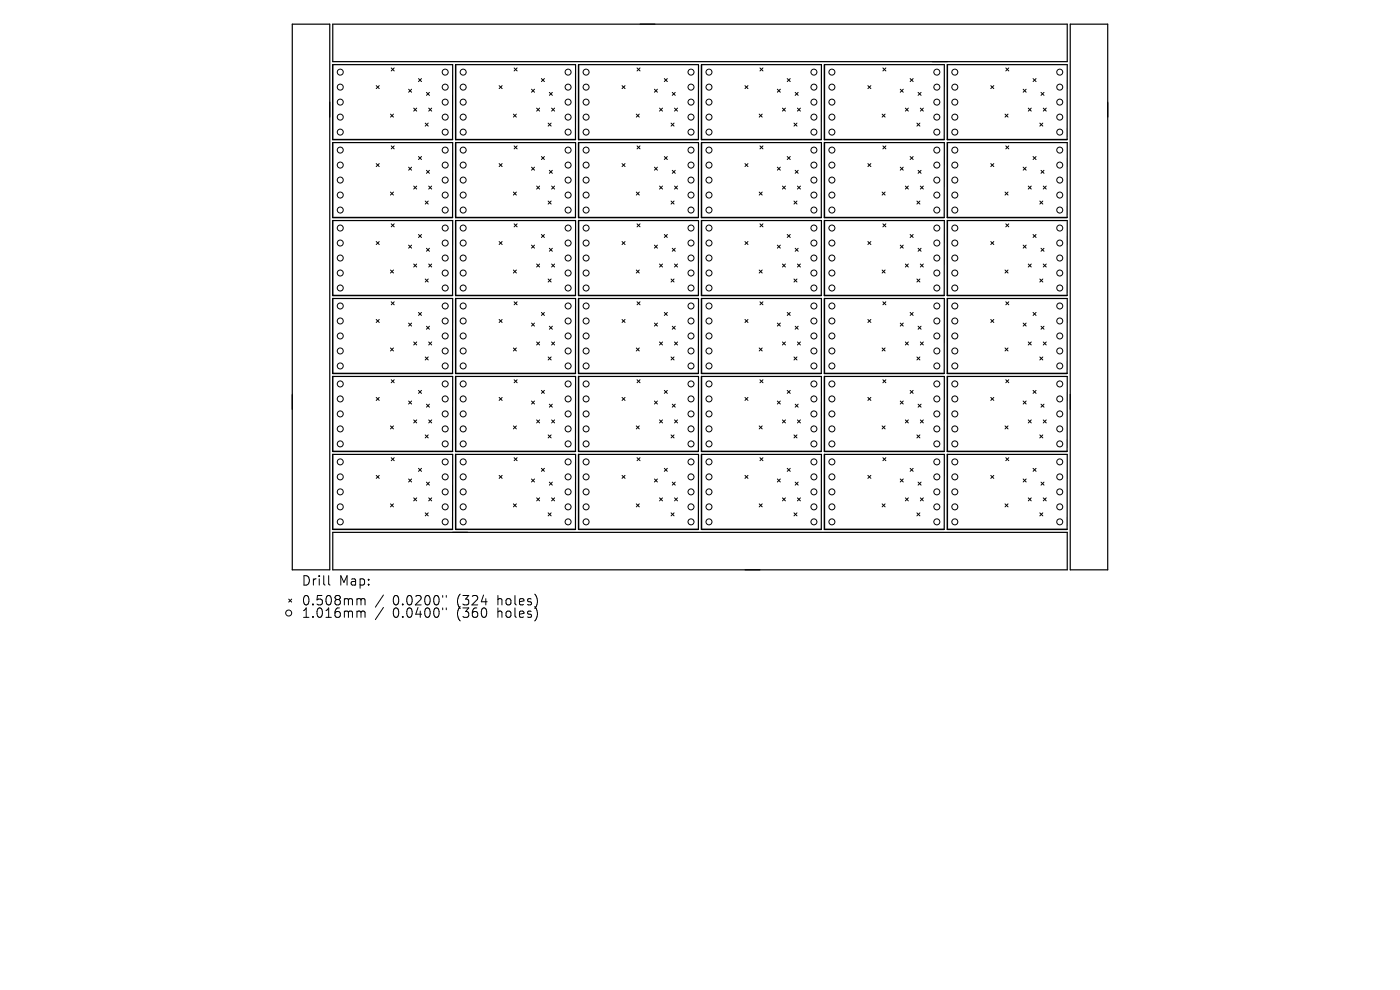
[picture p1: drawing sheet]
<svg xmlns="http://www.w3.org/2000/svg" width="297mm" height="210mm" viewBox="0 0 297 210" stroke-linecap="round" stroke-linejoin="round" font-family="sans-serif">
<defs><g id="words">
<g font-size="2.8">
<text x="63.9" y="124.5">Drill</text>
<text x="71.9" y="124.5">Map:</text>
<text x="63.9" y="128.7">0.508mm</text>
<text x="63.9" y="131.3">1.016mm</text>
<text x="83.3" y="128.7">0.0200&quot;</text>
<text x="83.3" y="131.3">0.0400&quot;</text>
<text x="97.1" y="128.7">(324</text>
<text x="97.1" y="131.3">(360</text>
<text x="105.8" y="128.7">holes)</text>
<text x="105.8" y="131.3">holes)</text>
</g>
</g></defs>
<g fill="none" stroke="#000" stroke-width=".25">
<path d="M62 5.1h8v115.8h-8zM70.6 5.1h155.8v8h-155.8zM70.6 13.7h25.4v15.9M96.7 13.7h25.4v15.9M122.7 13.7h25.5v15.9M148.8 13.7h25.5l-.1 15.9M174.9 13.7h25.4v15.9M201 13.7h25.4v15.9M227 5.1h8v115.8h-8zM70.6 30.2h25.4v15.9M96.7 30.2h25.4v15.9M122.7 30.2h25.5v15.9"/>
<path d="M148.8 30.2h25.5l-.1 15.9M174.9 30.2h25.4v15.9M201 30.2h25.4v15.9M70.6 46.8h25.4v15.9M96.7 46.8h25.4v15.9M122.7 46.8h25.5v15.9M148.8 46.8h25.5l-.1 15.9M174.9 46.8h25.4v15.9M201 46.8h25.4v15.9M70.6 79.9h25.4v15.9M70.6 63.3h25.4v15.9M96.7 79.9h25.4v15.9"/>
<path d="M96.7 63.3h25.4v15.9M122.7 79.9h25.5v15.9M122.7 63.3h25.5v15.9M148.8 79.9h25.5l-.1 15.9M148.8 63.3h25.5l-.1 15.9M174.9 79.9h25.4v15.9M174.9 63.3h25.4v15.9M201 79.9h25.4v15.9M201 63.3h25.4v15.9M70.6 96.4h25.4v15.9M96.7 96.4h25.4v15.9M122.7 96.4h25.5v15.9"/>
<path d="M148.8 96.4h25.5l-.1 15.9M174.9 96.4h25.4v15.9M201 96.4h25.4v15.9M70.6 112.9h155.8v8h-155.8z"/>
</g>
<g fill="none" stroke="#000" stroke-width=".32">
<path d="M70.6 13.7v15.9h25.4M96.7 13.7v15.9h25.4M122.7 13.7v15.9h25.5M148.8 13.7v15.9h25.4M174.9 13.7v15.9h25.4M201 13.7v15.9h25.4M70.6 30.2v15.9h25.4M96.7 30.2v15.9h25.4M122.7 30.2v15.9h25.5M148.8 30.2v15.9h25.4M174.9 30.2v15.9h25.4M201 30.2v15.9h25.4"/>
<path d="M70.6 46.8v15.9h25.4M96.7 46.8v15.9h25.4M122.7 46.8v15.9h25.5M148.8 46.8v15.9h25.4M174.9 46.8v15.9h25.4M201 46.8v15.9h25.4M70.6 63.3v15.9h25.4M70.6 79.9v15.9h25.4M96.7 63.3v15.9h25.4M96.7 79.9v15.9h25.4M122.7 63.3v15.9h25.5M122.7 79.9v15.9h25.5"/>
<path d="M148.8 63.3v15.9h25.4M148.8 79.9v15.9h25.4M174.9 63.3v15.9h25.4M174.9 79.9v15.9h25.4M201 63.3v15.9h25.4M201 79.9v15.9h25.4M70.6 96.4v15.9h25.4M96.7 96.4v15.9h25.4M122.7 96.4v15.9h25.5M148.8 96.4v15.9h25.4M174.9 96.4v15.9h25.4M201 96.4v15.9h25.4"/>
</g>
<g fill="none" stroke="#000" stroke-width=".21">
<path d="M79.8 18.2l.7 .6M80.5 18.2l-.7 .6M83 14.4l.6 .6M83.6 14.4l-.6 .6M86.7 18.9l.6 .7M87.3 18.9l-.6 .7M88.8 16.7l.6 .6M89.4 16.7l-.6 .6M90.5 19.6l.6 .6M91.1 19.6l-.6 .6M105.9 18.2l.6 .6M106.5 18.2l-.6 .6"/>
<path d="M109.1 14.4l.6 .6M109.7 14.4l-.6 .6M112.8 18.9l.6 .7M113.4 18.9l-.6 .7M114.9 16.7l.6 .6M115.5 16.7l-.6 .6M116.5 19.6l.7 .6M117.2 19.6l-.7 .6M132 18.2l.6 .6M132.6 18.2l-.6 .6M135.1 14.4l.7 .6M135.8 14.4l-.7 .6"/>
<path d="M138.8 18.9l.7 .7M139.5 18.9l-.7 .7M140.9 16.7l.7 .6M141.6 16.7l-.7 .6M142.6 19.6l.7 .6M143.3 19.6l-.7 .6M158 18.2l.7 .6M158.7 18.2l-.7 .6M161.2 14.4l.7 .6M161.9 14.4l-.7 .6M164.9 18.9l.6 .7M165.5 18.9l-.6 .7"/>
<path d="M167 16.7l.6 .6M167.6 16.7l-.6 .6M168.7 19.6l.6 .6M169.3 19.6l-.6 .6M184.1 18.2l.7 .6M184.8 18.2l-.7 .6M187.3 14.4l.6 .6M187.9 14.4l-.6 .6M191 18.9l.6 .7M191.6 18.9l-.6 .7M193.1 16.7l.6 .6M193.7 16.7l-.6 .6"/>
<path d="M194.8 19.6l.6 .6M195.4 19.6l-.6 .6M210.2 18.2l.6 .6M210.8 18.2l-.6 .6M213.4 14.4l.6 .6M214 14.4l-.6 .6M217.1 18.9l.6 .7M217.7 18.9l-.6 .7M219.2 16.7l.6 .6M219.8 16.7l-.6 .6M220.8 19.6l.7 .6M221.5 19.6l-.7 .6"/>
<path d="M79.8 34.7l.7 .6M80.5 34.7l-.7 .6M82.8 24.2l.7 .6M83 30.9l.6 .7M83.5 24.2l-.7 .6M83.6 30.9l-.6 .7M86.7 35.5l.6 .6M87.3 35.5l-.6 .6M87.8 22.9l.6 .7M87.8 39.5l.6 .6M88.4 22.9l-.6 .7M88.4 39.5l-.6 .6"/>
<path d="M88.8 33.2l.6 .6M89.4 33.2l-.6 .6M90.2 26.1l.6 .7M90.5 36.1l.6 .7M90.8 26.1l-.6 .7M90.9 22.9l.7 .7M90.9 39.5l.7 .6M91.1 36.1l-.6 .7M91.6 22.9l-.7 .7M91.6 39.5l-.7 .6M105.9 34.7l.6 .6M106.5 34.7l-.6 .6"/>
<path d="M108.9 24.2l.6 .6M109.1 30.9l.6 .7M109.5 24.2l-.6 .6M109.7 30.9l-.6 .7M112.8 35.5l.6 .6M113.4 35.5l-.6 .6M113.8 22.9l.7 .7M113.8 39.5l.7 .6M114.5 22.9l-.7 .7M114.5 39.5l-.7 .6M114.9 33.2l.6 .6M115.5 33.2l-.6 .6"/>
<path d="M116.3 26.1l.6 .7M116.5 36.1l.7 .7M116.9 26.1l-.6 .7M117 22.9l.7 .7M117 39.5l.7 .6M117.2 36.1l-.7 .7M117.7 22.9l-.7 .7M117.7 39.5l-.7 .6M132 34.7l.6 .6M132.6 34.7l-.6 .6M135 24.2l.6 .6M135.1 30.9l.7 .7"/>
<path d="M135.6 24.2l-.6 .6M135.8 30.9l-.7 .7M138.8 35.5l.7 .6M139.5 35.5l-.7 .6M139.9 22.9l.7 .7M139.9 39.5l.7 .6M140.6 22.9l-.7 .7M140.6 39.5l-.7 .6M140.9 33.2l.7 .6M141.6 33.2l-.7 .6M142.4 26.1l.6 .7M142.6 36.1l.7 .7"/>
<path d="M143 26.1l-.6 .7M143.1 22.9l.6 .7M143.1 39.5l.6 .6M143.3 36.1l-.7 .7M143.7 22.9l-.6 .7M143.7 39.5l-.6 .6M158 34.7l.7 .6M158.7 34.7l-.7 .6M161.1 24.2l.6 .6M161.2 30.9l.7 .7M161.7 24.2l-.6 .6M161.9 30.9l-.7 .7"/>
<path d="M164.9 35.5l.6 .6M165.5 35.5l-.6 .6M166 22.9l.6 .7M166 39.5l.6 .6M166.6 22.9l-.6 .7M166.6 39.5l-.6 .6M167 33.2l.6 .6M167.6 33.2l-.6 .6M168.4 26.1l.7 .7M168.7 36.1l.6 .7M169.1 26.1l-.7 .7M169.2 22.9l.6 .7"/>
<path d="M169.2 39.5l.6 .6M169.3 36.1l-.6 .7M169.8 39.5l-.6 .6M169.8 22.9l-.6 .7M184.1 34.7l.7 .6M184.8 34.7l-.7 .6M187.1 24.2l.7 .6M187.3 30.9l.6 .7M187.8 24.2l-.7 .6M187.9 30.9l-.6 .7M191 35.5l.6 .6M191.6 35.5l-.6 .6"/>
<path d="M192.1 22.9l.6 .7M192.1 39.5l.6 .6M192.7 22.9l-.6 .7M192.7 39.5l-.6 .6M193.1 33.2l.6 .6M193.7 33.2l-.6 .6M194.5 26.1l.7 .7M194.8 36.1l.6 .7M195.2 26.1l-.7 .7M195.2 22.9l.7 .7M195.2 39.5l.7 .6M195.4 36.1l-.6 .7"/>
<path d="M195.9 22.9l-.7 .7M195.9 39.5l-.7 .6M210.2 34.7l.6 .6M210.8 34.7l-.6 .6M213.2 24.2l.6 .6M213.4 30.9l.6 .7M213.8 24.2l-.6 .6M214 30.9l-.6 .7M217.1 35.5l.6 .6M217.7 35.5l-.6 .6M218.1 22.9l.7 .7M218.1 39.5l.7 .6"/>
<path d="M218.8 22.9l-.7 .7M218.8 39.5l-.7 .6M219.2 33.2l.6 .6M219.8 33.2l-.6 .6M220.6 26.1l.6 .7M220.8 36.1l.7 .7M221.2 26.1l-.6 .7M221.3 22.9l.7 .7M221.3 39.5l.7 .6M221.5 36.1l-.7 .7M222 22.9l-.7 .7M222 39.5l-.7 .6"/>
<path d="M79.8 51.2l.7 .7M80.5 51.2l-.7 .7M82.8 40.7l.7 .7M82.8 57.3l.7 .6M83 47.5l.6 .6M83.5 40.7l-.7 .7M83.5 57.3l-.7 .6M83.6 47.5l-.6 .6M86.7 52l.6 .6M87.3 52l-.6 .6M87.8 56l.6 .6M88.4 56l-.6 .6"/>
<path d="M88.8 49.7l.6 .7M89.4 49.7l-.6 .7M90.2 42.7l.6 .6M90.2 59.2l.6 .6M90.5 52.7l.6 .6M90.8 42.7l-.6 .6M90.8 59.2l-.6 .6M90.9 56l.7 .6M91.1 52.7l-.6 .6M91.6 56l-.7 .6M105.9 51.2l.6 .7M106.5 51.2l-.6 .7"/>
<path d="M108.9 40.7l.6 .7M108.9 57.3l.6 .6M109.1 47.5l.6 .6M109.5 40.7l-.6 .7M109.5 57.3l-.6 .6M109.7 47.5l-.6 .6M112.8 52l.6 .6M113.4 52l-.6 .6M113.8 56l.7 .6M114.5 56l-.7 .6M114.9 49.7l.6 .7M115.5 49.7l-.6 .7"/>
<path d="M116.3 42.7l.6 .6M116.3 59.2l.6 .6M116.5 52.7l.7 .6M116.9 42.7l-.6 .6M116.9 59.2l-.6 .6M117 56l.7 .6M117.2 52.7l-.7 .6M117.7 56l-.7 .6M132 51.2l.6 .7M132.6 51.2l-.6 .7M135 40.7l.6 .7M135 57.3l.6 .6"/>
<path d="M135.1 47.5l.7 .6M135.6 40.7l-.6 .7M135.6 57.3l-.6 .6M135.8 47.5l-.7 .6M138.8 52l.7 .6M139.5 52l-.7 .6M139.9 56l.7 .6M140.6 56l-.7 .6M140.9 49.7l.7 .7M141.6 49.7l-.7 .7M142.4 42.7l.6 .6M142.4 59.2l.6 .6"/>
<path d="M142.6 52.7l.7 .6M143 42.7l-.6 .6M143 59.2l-.6 .6M143.1 56l.6 .6M143.3 52.7l-.7 .6M143.7 56l-.6 .6M158 51.2l.7 .7M158.7 51.2l-.7 .7M161.1 40.7l.6 .7M161.1 57.3l.6 .6M161.2 47.5l.7 .6M161.7 40.7l-.6 .7"/>
<path d="M161.7 57.3l-.6 .6M161.9 47.5l-.7 .6M164.9 52l.6 .6M165.5 52l-.6 .6M166 56l.6 .6M166.6 56l-.6 .6M167 49.7l.6 .7M167.6 49.7l-.6 .7M168.4 42.7l.7 .6M168.4 59.2l.7 .6M168.7 52.7l.6 .6M169.1 42.7l-.7 .6"/>
<path d="M169.1 59.2l-.7 .6M169.2 56l.6 .6M169.3 52.7l-.6 .6M169.8 56l-.6 .6M184.1 51.2l.7 .7M184.8 51.2l-.7 .7M187.1 40.7l.7 .7M187.1 57.3l.7 .6M187.3 47.5l.6 .6M187.8 40.7l-.7 .7M187.8 57.3l-.7 .6M187.9 47.5l-.6 .6"/>
<path d="M191 52l.6 .6M191.6 52l-.6 .6M192.1 56l.6 .6M192.7 56l-.6 .6M193.1 49.7l.6 .7M193.7 49.7l-.6 .7M194.5 42.7l.7 .6M194.5 59.2l.7 .6M194.8 52.7l.6 .6M195.2 42.7l-.7 .6M195.2 59.2l-.7 .6M195.2 56l.7 .6"/>
<path d="M195.4 52.7l-.6 .6M195.9 56l-.7 .6M210.2 51.2l.6 .7M210.8 51.2l-.6 .7M213.2 40.7l.6 .7M213.2 57.3l.6 .6M213.4 47.5l.6 .6M213.8 40.7l-.6 .7M213.8 57.3l-.6 .6M214 47.5l-.6 .6M217.1 52l.6 .6M217.7 52l-.6 .6"/>
<path d="M218.1 56l.7 .6M218.8 56l-.7 .6M219.2 49.7l.6 .7M219.8 49.7l-.6 .7M220.6 42.7l.6 .6M220.6 59.2l.6 .6M220.8 52.7l.7 .6M221.2 42.7l-.6 .6M221.2 59.2l-.6 .6M221.3 56l.7 .6M221.5 52.7l-.7 .6M222 56l-.7 .6"/>
<path d="M79.8 67.8l.7 .6M80.5 67.8l-.7 .6M82.8 73.8l.7 .6M83 64l.6 .7M83.5 73.8l-.7 .6M83.6 64l-.6 .7M86.7 68.5l.6 .7M87.3 68.5l-.6 .7M87.8 72.5l.6 .7M88.4 72.5l-.6 .7M88.8 66.3l.6 .6M89.4 66.3l-.6 .6"/>
<path d="M90.2 75.7l.6 .7M90.5 69.2l.6 .6M90.8 75.7l-.6 .7M90.9 72.5l.7 .7M91.1 69.2l-.6 .6M91.6 72.5l-.7 .7M105.9 67.8l.6 .6M106.5 67.8l-.6 .6M108.9 73.8l.6 .6M109.1 64l.6 .7M109.5 73.8l-.6 .6M109.7 64l-.6 .7"/>
<path d="M112.8 68.5l.6 .7M113.4 68.5l-.6 .7M113.8 72.5l.7 .7M114.5 72.5l-.7 .7M114.9 66.3l.6 .6M115.5 66.3l-.6 .6M116.3 75.7l.6 .7M116.5 69.2l.7 .6M116.9 75.7l-.6 .7M117 72.5l.7 .7M117.2 69.2l-.7 .6M117.7 72.5l-.7 .7"/>
<path d="M132 67.8l.6 .6M132.6 67.8l-.6 .6M135 73.8l.6 .6M135.1 64l.7 .7M135.6 73.8l-.6 .6M135.8 64l-.7 .7M138.8 68.5l.7 .7M139.5 68.5l-.7 .7M139.9 72.5l.7 .7M140.6 72.5l-.7 .7M140.9 66.3l.7 .6M141.6 66.3l-.7 .6"/>
<path d="M142.4 75.7l.6 .7M142.6 69.2l.7 .6M143 75.7l-.6 .7M143.1 72.5l.6 .7M143.3 69.2l-.7 .6M143.7 72.5l-.6 .7M158 67.8l.7 .6M158.7 67.8l-.7 .6M161.1 73.8l.6 .6M161.2 64l.7 .7M161.7 73.8l-.6 .6M161.9 64l-.7 .7"/>
<path d="M164.9 68.5l.6 .7M165.5 68.5l-.6 .7M166 72.5l.6 .7M166.6 72.5l-.6 .7M167 66.3l.6 .6M167.6 66.3l-.6 .6M168.4 75.7l.7 .7M168.7 69.2l.6 .6M169.1 75.7l-.7 .7M169.2 72.5l.6 .7M169.3 69.2l-.6 .6M169.8 72.5l-.6 .7"/>
<path d="M184.1 67.8l.7 .6M184.8 67.8l-.7 .6M187.1 73.8l.7 .6M187.3 64l.6 .7M187.8 73.8l-.7 .6M187.9 64l-.6 .7M191 68.5l.6 .7M191.6 68.5l-.6 .7M192.1 72.5l.6 .7M192.7 72.5l-.6 .7M193.1 66.3l.6 .6M193.7 66.3l-.6 .6"/>
<path d="M194.5 75.7l.7 .7M194.8 69.2l.6 .6M195.2 75.7l-.7 .7M195.2 72.5l.7 .7M195.4 69.2l-.6 .6M195.9 72.5l-.7 .7M210.2 67.8l.6 .6M210.8 67.8l-.6 .6M213.2 73.8l.6 .6M213.4 64l.6 .7M213.8 73.8l-.6 .6M214 64l-.6 .7"/>
<path d="M217.1 68.5l.6 .7M217.7 68.5l-.6 .7M218.1 72.5l.7 .7M218.8 72.5l-.7 .7M219.2 66.3l.6 .6M219.8 66.3l-.6 .6M220.6 75.7l.6 .7M220.8 69.2l.7 .6M221.2 75.7l-.6 .7M221.3 72.5l.7 .7M221.5 69.2l-.7 .6M222 72.5l-.7 .7"/>
<path d="M79.8 84.3l.7 .6M80.5 84.3l-.7 .6M82.8 90.3l.7 .7M83 80.6l.6 .6M83 97.1l.6 .6M83.5 90.3l-.7 .7M83.6 80.6l-.6 .6M83.6 97.1l-.6 .6M86.7 85.1l.6 .6M87.3 85.1l-.6 .6M87.8 89.1l.6 .6M88.4 89.1l-.6 .6"/>
<path d="M88.8 82.8l.6 .6M88.8 99.3l.6 .7M89.4 82.8l-.6 .6M89.4 99.3l-.6 .7M90.2 92.3l.6 .6M90.5 85.7l.6 .7M90.8 92.3l-.6 .6M90.9 89.1l.7 .6M91.1 85.7l-.6 .7M91.6 89.1l-.7 .6M105.9 84.3l.6 .6M106.5 84.3l-.6 .6"/>
<path d="M108.9 90.3l.6 .7M109.1 80.6l.6 .6M109.1 97.1l.6 .6M109.5 90.3l-.6 .7M109.7 80.6l-.6 .6M109.7 97.1l-.6 .6M112.8 85.1l.6 .6M113.4 85.1l-.6 .6M113.8 89.1l.7 .6M114.5 89.1l-.7 .6M114.9 82.8l.6 .6M114.9 99.3l.6 .7"/>
<path d="M115.5 82.8l-.6 .6M115.5 99.3l-.6 .7M116.3 92.3l.6 .6M116.5 85.7l.7 .7M116.9 92.3l-.6 .6M117 89.1l.7 .6M117.2 85.7l-.7 .7M117.7 89.1l-.7 .6M132 84.3l.6 .6M132.6 84.3l-.6 .6M135 90.3l.6 .7M135.1 80.6l.7 .6"/>
<path d="M135.1 97.1l.7 .6M135.6 90.3l-.6 .7M135.8 80.6l-.7 .6M135.8 97.1l-.7 .6M138.8 85.1l.7 .6M139.5 85.1l-.7 .6M139.9 89.1l.7 .6M140.6 89.1l-.7 .6M140.9 82.8l.7 .6M140.9 99.3l.7 .7M141.6 82.8l-.7 .6M141.6 99.3l-.7 .7"/>
<path d="M142.4 92.3l.6 .6M142.6 85.7l.7 .7M143 92.3l-.6 .6M143.1 89.1l.6 .6M143.3 85.7l-.7 .7M143.7 89.1l-.6 .6M158 84.3l.7 .6M158.7 84.3l-.7 .6M161.1 90.3l.6 .7M161.2 80.6l.7 .6M161.2 97.1l.7 .6M161.7 90.3l-.6 .7"/>
<path d="M161.9 80.6l-.7 .6M161.9 97.1l-.7 .6M164.9 85.1l.6 .6M165.5 85.1l-.6 .6M166 89.1l.6 .6M166.6 89.1l-.6 .6M167 82.8l.6 .6M167 99.3l.6 .7M167.6 82.8l-.6 .6M167.6 99.3l-.6 .7M168.4 92.3l.7 .6M168.7 85.7l.6 .7"/>
<path d="M169.1 92.3l-.7 .6M169.2 89.1l.6 .6M169.3 85.7l-.6 .7M169.8 89.1l-.6 .6M184.1 84.3l.7 .6M184.8 84.3l-.7 .6M187.1 90.3l.7 .7M187.3 80.6l.6 .6M187.3 97.1l.6 .6M187.8 90.3l-.7 .7M187.9 80.6l-.6 .6M187.9 97.1l-.6 .6"/>
<path d="M191 85.1l.6 .6M191.6 85.1l-.6 .6M192.1 89.1l.6 .6M192.7 89.1l-.6 .6M193.1 82.8l.6 .6M193.1 99.3l.6 .7M193.7 82.8l-.6 .6M193.7 99.3l-.6 .7M194.5 92.3l.7 .6M194.8 85.7l.6 .7M195.2 92.3l-.7 .6M195.2 89.1l.7 .6"/>
<path d="M195.4 85.7l-.6 .7M195.9 89.1l-.7 .6M210.2 84.3l.6 .6M210.8 84.3l-.6 .6M213.2 90.3l.6 .7M213.4 80.6l.6 .6M213.4 97.1l.6 .6M213.8 90.3l-.6 .7M214 80.6l-.6 .6M214 97.1l-.6 .6M217.1 85.1l.6 .6M217.7 85.1l-.6 .6"/>
<path d="M218.1 89.1l.7 .6M218.8 89.1l-.7 .6M219.2 82.8l.6 .6M219.2 99.3l.6 .7M219.8 82.8l-.6 .6M219.8 99.3l-.6 .7M220.6 92.3l.6 .6M220.8 85.7l.7 .7M221.2 92.3l-.6 .6M221.3 89.1l.7 .6M221.5 85.7l-.7 .7M222 89.1l-.7 .6"/>
<path d="M79.8 100.8l.7 .7M80.5 100.8l-.7 .7M82.8 106.9l.7 .6M83.5 106.9l-.7 .6M86.7 101.6l.6 .6M87.3 101.6l-.6 .6M87.8 105.6l.6 .6M88.4 105.6l-.6 .6M90.2 108.8l.6 .6M90.5 102.3l.6 .6M90.8 108.8l-.6 .6M90.9 105.6l.7 .6"/>
<path d="M91.1 102.3l-.6 .6M91.6 105.6l-.7 .6M105.9 100.8l.6 .7M106.5 100.8l-.6 .7M108.9 106.9l.6 .6M109.5 106.9l-.6 .6M112.8 101.6l.6 .6M113.4 101.6l-.6 .6M113.8 105.6l.7 .6M114.5 105.6l-.7 .6M116.3 108.8l.6 .6M116.5 102.3l.7 .6"/>
<path d="M116.9 108.8l-.6 .6M117 105.6l.7 .6M117.2 102.3l-.7 .6M117.7 105.6l-.7 .6M132 100.8l.6 .7M132.6 100.8l-.6 .7M135 106.9l.6 .6M135.6 106.9l-.6 .6M138.8 101.6l.7 .6M139.5 101.6l-.7 .6M139.9 105.6l.7 .6M140.6 105.6l-.7 .6"/>
<path d="M142.4 108.8l.6 .6M142.6 102.3l.7 .6M143 108.8l-.6 .6M143.1 105.6l.6 .6M143.3 102.3l-.7 .6M143.7 105.6l-.6 .6M158 100.8l.7 .7M158.7 100.8l-.7 .7M161.1 106.9l.6 .6M161.7 106.9l-.6 .6M164.9 101.6l.6 .6M165.5 101.6l-.6 .6"/>
<path d="M166 105.6l.6 .6M166.6 105.6l-.6 .6M168.4 108.8l.7 .6M168.7 102.3l.6 .6M169.1 108.8l-.7 .6M169.2 105.6l.6 .6M169.3 102.3l-.6 .6M169.8 105.6l-.6 .6M184.1 100.8l.7 .7M184.8 100.8l-.7 .7M187.1 106.9l.7 .6M187.8 106.9l-.7 .6"/>
<path d="M191 101.6l.6 .6M191.6 101.6l-.6 .6M192.1 105.6l.6 .6M192.7 105.6l-.6 .6M194.5 108.8l.7 .6M194.8 102.3l.6 .6M195.2 108.8l-.7 .6M195.2 105.6l.7 .6M195.4 102.3l-.6 .6M195.9 105.6l-.7 .6M210.2 100.8l.6 .7M210.8 100.8l-.6 .7"/>
<path d="M213.2 106.9l.6 .6M213.8 106.9l-.6 .6M217.1 101.6l.6 .6M217.7 101.6l-.6 .6M218.1 105.6l.7 .6M218.8 105.6l-.7 .6M220.6 108.8l.6 .6M220.8 102.3l.7 .6M221.2 108.8l-.6 .6M221.3 105.6l.7 .6M221.5 102.3l-.7 .6M222 105.6l-.7 .6"/>
<path d="M61.2 127.1l.7 .6M61.9 127.1l-.7 .6M69.7 122.1v1.7l.3 .3M76 127l.5 .1 .1 .2M76 129.6h.3l.3 .3M76.6 127.3l.3-.3 .4 .1 .1 1.2M76.6 127.3v1M76.6 129.9v1.1M76.6 129.9l.3-.3 .4 .1 .1 1.3M81.3 126.2l-1.7 2.6M81.3 128.9l-1.7 2.5M93.9 126.3v.4"/>
<path d="M93.9 129v.3M94.7 126.3v.4M94.7 129v.3"/>
<circle cx="72.2" cy="18.5" r=".64"/>
<circle cx="72.2" cy="15.3" r=".64"/>
<circle cx="94.4" cy="18.5" r=".64"/>
<circle cx="94.4" cy="15.3" r=".64"/>
<circle cx="98.3" cy="18.5" r=".64"/>
<circle cx="98.3" cy="15.3" r=".64"/>
<circle cx="120.5" cy="18.5" r=".64"/>
<circle cx="120.5" cy="15.3" r=".64"/>
<circle cx="124.3" cy="18.5" r=".64"/>
<circle cx="124.3" cy="15.3" r=".64"/>
<circle cx="146.6" cy="18.5" r=".64"/>
<circle cx="146.6" cy="15.3" r=".64"/>
<circle cx="150.4" cy="18.5" r=".64"/>
<circle cx="150.4" cy="15.3" r=".64"/>
<circle cx="172.7" cy="18.5" r=".64"/>
<circle cx="172.7" cy="15.3" r=".64"/>
<circle cx="176.5" cy="18.5" r=".64"/>
<circle cx="176.5" cy="15.3" r=".64"/>
<circle cx="198.7" cy="18.5" r=".64"/>
<circle cx="198.7" cy="15.3" r=".64"/>
<circle cx="202.6" cy="18.5" r=".64"/>
<circle cx="202.6" cy="15.3" r=".64"/>
<circle cx="224.8" cy="18.5" r=".64"/>
<circle cx="224.8" cy="15.3" r=".64"/>
<circle cx="72.2" cy="24.8" r=".64"/>
<circle cx="72.2" cy="35" r=".64"/>
<circle cx="72.2" cy="31.8" r=".64"/>
<circle cx="72.2" cy="38.2" r=".64"/>
<circle cx="72.2" cy="28" r=".64"/>
<circle cx="72.2" cy="21.7" r=".64"/>
<circle cx="94.4" cy="24.8" r=".64"/>
<circle cx="94.4" cy="35" r=".64"/>
<circle cx="94.4" cy="31.8" r=".64"/>
<circle cx="94.4" cy="38.2" r=".64"/>
<circle cx="94.4" cy="28" r=".64"/>
<circle cx="94.4" cy="21.7" r=".64"/>
<circle cx="98.3" cy="24.8" r=".64"/>
<circle cx="98.3" cy="35" r=".64"/>
<circle cx="98.3" cy="31.8" r=".64"/>
<circle cx="98.3" cy="38.2" r=".64"/>
<circle cx="98.3" cy="28" r=".64"/>
<circle cx="98.3" cy="21.7" r=".64"/>
<circle cx="120.5" cy="24.8" r=".64"/>
<circle cx="120.5" cy="35" r=".64"/>
<circle cx="120.5" cy="31.8" r=".64"/>
<circle cx="120.5" cy="38.2" r=".64"/>
<circle cx="120.5" cy="28" r=".64"/>
<circle cx="120.5" cy="21.7" r=".64"/>
<circle cx="124.3" cy="24.8" r=".64"/>
<circle cx="124.3" cy="35" r=".64"/>
<circle cx="124.3" cy="31.8" r=".64"/>
<circle cx="124.3" cy="38.2" r=".64"/>
<circle cx="124.3" cy="28" r=".64"/>
<circle cx="124.3" cy="21.7" r=".64"/>
<circle cx="146.6" cy="24.8" r=".64"/>
<circle cx="146.6" cy="35" r=".64"/>
<circle cx="146.6" cy="31.8" r=".64"/>
<circle cx="146.6" cy="38.2" r=".64"/>
<circle cx="146.6" cy="28" r=".64"/>
<circle cx="146.6" cy="21.7" r=".64"/>
<circle cx="150.4" cy="24.8" r=".64"/>
<circle cx="150.4" cy="35" r=".64"/>
<circle cx="150.4" cy="31.8" r=".64"/>
<circle cx="150.4" cy="38.2" r=".64"/>
<circle cx="150.4" cy="28" r=".64"/>
<circle cx="150.4" cy="21.7" r=".64"/>
<circle cx="172.7" cy="24.8" r=".64"/>
<circle cx="172.7" cy="35" r=".64"/>
<circle cx="172.7" cy="31.8" r=".64"/>
<circle cx="172.7" cy="38.2" r=".64"/>
<circle cx="172.7" cy="28" r=".64"/>
<circle cx="172.7" cy="21.7" r=".64"/>
<circle cx="176.5" cy="24.8" r=".64"/>
<circle cx="176.5" cy="35" r=".64"/>
<circle cx="176.5" cy="31.8" r=".64"/>
<circle cx="176.5" cy="38.2" r=".64"/>
<circle cx="176.5" cy="28" r=".64"/>
<circle cx="176.5" cy="21.7" r=".64"/>
<circle cx="198.7" cy="24.8" r=".64"/>
<circle cx="198.7" cy="35" r=".64"/>
<circle cx="198.7" cy="31.8" r=".64"/>
<circle cx="198.7" cy="38.2" r=".64"/>
<circle cx="198.7" cy="28" r=".64"/>
<circle cx="198.7" cy="21.7" r=".64"/>
<circle cx="202.6" cy="24.8" r=".64"/>
<circle cx="202.6" cy="35" r=".64"/>
<circle cx="202.6" cy="31.8" r=".64"/>
<circle cx="202.6" cy="38.2" r=".64"/>
<circle cx="202.6" cy="28" r=".64"/>
<circle cx="202.6" cy="21.7" r=".64"/>
<circle cx="224.8" cy="24.8" r=".64"/>
<circle cx="224.8" cy="35" r=".64"/>
<circle cx="224.8" cy="31.8" r=".64"/>
<circle cx="224.8" cy="38.2" r=".64"/>
<circle cx="224.8" cy="28" r=".64"/>
<circle cx="224.8" cy="21.7" r=".64"/>
<circle cx="72.2" cy="54.7" r=".64"/>
<circle cx="72.2" cy="48.4" r=".64"/>
<circle cx="72.2" cy="57.9" r=".64"/>
<circle cx="72.2" cy="41.4" r=".64"/>
<circle cx="72.2" cy="44.6" r=".64"/>
<circle cx="72.2" cy="51.6" r=".64"/>
<circle cx="94.4" cy="54.7" r=".64"/>
<circle cx="94.4" cy="48.4" r=".64"/>
<circle cx="94.4" cy="57.9" r=".64"/>
<circle cx="94.4" cy="41.4" r=".64"/>
<circle cx="94.4" cy="44.6" r=".64"/>
<circle cx="94.4" cy="51.6" r=".64"/>
<circle cx="98.3" cy="54.7" r=".64"/>
<circle cx="98.3" cy="48.4" r=".64"/>
<circle cx="98.3" cy="57.9" r=".64"/>
<circle cx="98.3" cy="41.4" r=".64"/>
<circle cx="98.3" cy="44.6" r=".64"/>
<circle cx="98.3" cy="51.6" r=".64"/>
<circle cx="120.5" cy="54.7" r=".64"/>
<circle cx="120.5" cy="48.4" r=".64"/>
<circle cx="120.5" cy="57.9" r=".64"/>
<circle cx="120.5" cy="41.4" r=".64"/>
<circle cx="120.5" cy="44.6" r=".64"/>
<circle cx="120.5" cy="51.6" r=".64"/>
<circle cx="124.3" cy="54.7" r=".64"/>
<circle cx="124.3" cy="48.4" r=".64"/>
<circle cx="124.3" cy="57.9" r=".64"/>
<circle cx="124.3" cy="41.4" r=".64"/>
<circle cx="124.3" cy="44.6" r=".64"/>
<circle cx="124.3" cy="51.6" r=".64"/>
<circle cx="146.6" cy="54.7" r=".64"/>
<circle cx="146.6" cy="48.4" r=".64"/>
<circle cx="146.6" cy="57.9" r=".64"/>
<circle cx="146.6" cy="41.4" r=".64"/>
<circle cx="146.6" cy="44.6" r=".64"/>
<circle cx="146.6" cy="51.6" r=".64"/>
<circle cx="150.4" cy="54.7" r=".64"/>
<circle cx="150.4" cy="48.4" r=".64"/>
<circle cx="150.4" cy="57.9" r=".64"/>
<circle cx="150.4" cy="41.4" r=".64"/>
<circle cx="150.4" cy="44.6" r=".64"/>
<circle cx="150.4" cy="51.6" r=".64"/>
<circle cx="172.7" cy="54.7" r=".64"/>
<circle cx="172.7" cy="48.4" r=".64"/>
<circle cx="172.7" cy="57.9" r=".64"/>
<circle cx="172.7" cy="41.4" r=".64"/>
<circle cx="172.7" cy="44.6" r=".64"/>
<circle cx="172.7" cy="51.6" r=".64"/>
<circle cx="176.5" cy="54.7" r=".64"/>
<circle cx="176.5" cy="48.4" r=".64"/>
<circle cx="176.5" cy="57.9" r=".64"/>
<circle cx="176.5" cy="41.4" r=".64"/>
<circle cx="176.5" cy="44.6" r=".64"/>
<circle cx="176.5" cy="51.6" r=".64"/>
<circle cx="198.7" cy="54.7" r=".64"/>
<circle cx="198.7" cy="48.4" r=".64"/>
<circle cx="198.7" cy="57.9" r=".64"/>
<circle cx="198.7" cy="41.4" r=".64"/>
<circle cx="198.7" cy="44.6" r=".64"/>
<circle cx="198.7" cy="51.6" r=".64"/>
<circle cx="202.6" cy="54.7" r=".64"/>
<circle cx="202.6" cy="48.4" r=".64"/>
<circle cx="202.6" cy="57.9" r=".64"/>
<circle cx="202.6" cy="41.4" r=".64"/>
<circle cx="202.6" cy="44.6" r=".64"/>
<circle cx="202.6" cy="51.6" r=".64"/>
<circle cx="224.8" cy="54.7" r=".64"/>
<circle cx="224.8" cy="48.4" r=".64"/>
<circle cx="224.8" cy="57.9" r=".64"/>
<circle cx="224.8" cy="41.4" r=".64"/>
<circle cx="224.8" cy="44.6" r=".64"/>
<circle cx="224.8" cy="51.6" r=".64"/>
<circle cx="72.2" cy="77.6" r=".64"/>
<circle cx="72.2" cy="71.3" r=".64"/>
<circle cx="72.2" cy="64.9" r=".64"/>
<circle cx="72.2" cy="68.1" r=".64"/>
<circle cx="72.2" cy="61.1" r=".64"/>
<circle cx="72.2" cy="74.4" r=".64"/>
<circle cx="94.4" cy="77.6" r=".64"/>
<circle cx="94.4" cy="71.3" r=".64"/>
<circle cx="94.4" cy="64.9" r=".64"/>
<circle cx="94.4" cy="68.1" r=".64"/>
<circle cx="94.4" cy="61.1" r=".64"/>
<circle cx="94.4" cy="74.4" r=".64"/>
<circle cx="98.3" cy="77.6" r=".64"/>
<circle cx="98.3" cy="71.3" r=".64"/>
<circle cx="98.3" cy="64.9" r=".64"/>
<circle cx="98.3" cy="68.1" r=".64"/>
<circle cx="98.3" cy="61.1" r=".64"/>
<circle cx="98.3" cy="74.4" r=".64"/>
<circle cx="120.5" cy="77.6" r=".64"/>
<circle cx="120.5" cy="71.3" r=".64"/>
<circle cx="120.5" cy="64.9" r=".64"/>
<circle cx="120.5" cy="61.1" r=".64"/>
<circle cx="120.5" cy="68.1" r=".64"/>
<circle cx="120.5" cy="74.4" r=".64"/>
<circle cx="124.3" cy="77.6" r=".64"/>
<circle cx="124.3" cy="71.3" r=".64"/>
<circle cx="124.3" cy="64.9" r=".64"/>
<circle cx="124.3" cy="68.1" r=".64"/>
<circle cx="124.3" cy="61.1" r=".64"/>
<circle cx="124.3" cy="74.4" r=".64"/>
<circle cx="146.6" cy="77.6" r=".64"/>
<circle cx="146.6" cy="71.3" r=".64"/>
<circle cx="146.6" cy="64.9" r=".64"/>
<circle cx="146.6" cy="61.1" r=".64"/>
<circle cx="146.6" cy="68.1" r=".64"/>
<circle cx="146.6" cy="74.4" r=".64"/>
<circle cx="150.4" cy="77.6" r=".64"/>
<circle cx="150.4" cy="71.3" r=".64"/>
<circle cx="150.4" cy="64.9" r=".64"/>
<circle cx="150.4" cy="61.1" r=".64"/>
<circle cx="150.4" cy="68.1" r=".64"/>
<circle cx="150.4" cy="74.4" r=".64"/>
<circle cx="172.7" cy="77.6" r=".64"/>
<circle cx="172.7" cy="71.3" r=".64"/>
<circle cx="172.7" cy="64.9" r=".64"/>
<circle cx="172.7" cy="61.1" r=".64"/>
<circle cx="172.7" cy="68.1" r=".64"/>
<circle cx="172.7" cy="74.4" r=".64"/>
<circle cx="176.5" cy="77.6" r=".64"/>
<circle cx="176.5" cy="71.3" r=".64"/>
<circle cx="176.5" cy="64.9" r=".64"/>
<circle cx="176.5" cy="61.1" r=".64"/>
<circle cx="176.5" cy="68.1" r=".64"/>
<circle cx="176.5" cy="74.4" r=".64"/>
<circle cx="198.7" cy="77.6" r=".64"/>
<circle cx="198.7" cy="71.3" r=".64"/>
<circle cx="198.7" cy="64.9" r=".64"/>
<circle cx="198.7" cy="61.1" r=".64"/>
<circle cx="198.7" cy="68.1" r=".64"/>
<circle cx="198.7" cy="74.4" r=".64"/>
<circle cx="202.6" cy="77.6" r=".64"/>
<circle cx="202.6" cy="71.3" r=".64"/>
<circle cx="202.6" cy="64.9" r=".64"/>
<circle cx="202.6" cy="61.1" r=".64"/>
<circle cx="202.6" cy="68.1" r=".64"/>
<circle cx="202.6" cy="74.4" r=".64"/>
<circle cx="224.8" cy="77.6" r=".64"/>
<circle cx="224.8" cy="71.3" r=".64"/>
<circle cx="224.8" cy="64.9" r=".64"/>
<circle cx="224.8" cy="61.1" r=".64"/>
<circle cx="224.8" cy="68.1" r=".64"/>
<circle cx="224.8" cy="74.4" r=".64"/>
<circle cx="72.2" cy="81.4" r=".64"/>
<circle cx="72.2" cy="87.8" r=".64"/>
<circle cx="72.2" cy="94.2" r=".64"/>
<circle cx="72.2" cy="84.6" r=".64"/>
<circle cx="72.2" cy="91" r=".64"/>
<circle cx="72.2" cy="98" r=".64"/>
<circle cx="94.4" cy="81.4" r=".64"/>
<circle cx="94.4" cy="87.8" r=".64"/>
<circle cx="94.4" cy="94.2" r=".64"/>
<circle cx="94.4" cy="84.6" r=".64"/>
<circle cx="94.4" cy="91" r=".64"/>
<circle cx="94.4" cy="98" r=".64"/>
<circle cx="98.3" cy="81.4" r=".64"/>
<circle cx="98.3" cy="87.8" r=".64"/>
<circle cx="98.3" cy="94.2" r=".64"/>
<circle cx="98.3" cy="84.6" r=".64"/>
<circle cx="98.3" cy="91" r=".64"/>
<circle cx="98.3" cy="98" r=".64"/>
<circle cx="120.5" cy="81.4" r=".64"/>
<circle cx="120.5" cy="87.8" r=".64"/>
<circle cx="120.5" cy="94.2" r=".64"/>
<circle cx="120.5" cy="84.6" r=".64"/>
<circle cx="120.5" cy="91" r=".64"/>
<circle cx="120.5" cy="98" r=".64"/>
<circle cx="124.3" cy="81.4" r=".64"/>
<circle cx="124.3" cy="87.8" r=".64"/>
<circle cx="124.3" cy="94.2" r=".64"/>
<circle cx="124.3" cy="84.6" r=".64"/>
<circle cx="124.3" cy="91" r=".64"/>
<circle cx="124.3" cy="98" r=".64"/>
<circle cx="146.6" cy="81.4" r=".64"/>
<circle cx="146.6" cy="87.8" r=".64"/>
<circle cx="146.6" cy="94.2" r=".64"/>
<circle cx="146.6" cy="84.6" r=".64"/>
<circle cx="146.6" cy="91" r=".64"/>
<circle cx="146.6" cy="98" r=".64"/>
<circle cx="150.4" cy="81.4" r=".64"/>
<circle cx="150.4" cy="87.8" r=".64"/>
<circle cx="150.4" cy="94.2" r=".64"/>
<circle cx="150.4" cy="84.6" r=".64"/>
<circle cx="150.4" cy="91" r=".64"/>
<circle cx="150.4" cy="98" r=".64"/>
<circle cx="172.7" cy="81.4" r=".64"/>
<circle cx="172.7" cy="87.8" r=".64"/>
<circle cx="172.7" cy="94.2" r=".64"/>
<circle cx="172.7" cy="84.6" r=".64"/>
<circle cx="172.7" cy="91" r=".64"/>
<circle cx="172.7" cy="98" r=".64"/>
<circle cx="176.5" cy="81.4" r=".64"/>
<circle cx="176.5" cy="87.8" r=".64"/>
<circle cx="176.5" cy="94.2" r=".64"/>
<circle cx="176.5" cy="84.6" r=".64"/>
<circle cx="176.5" cy="91" r=".64"/>
<circle cx="176.5" cy="98" r=".64"/>
<circle cx="198.7" cy="81.4" r=".64"/>
<circle cx="198.7" cy="87.8" r=".64"/>
<circle cx="198.7" cy="94.2" r=".64"/>
<circle cx="198.7" cy="84.6" r=".64"/>
<circle cx="198.7" cy="91" r=".64"/>
<circle cx="198.7" cy="98" r=".64"/>
<circle cx="202.6" cy="81.4" r=".64"/>
<circle cx="202.6" cy="87.8" r=".64"/>
<circle cx="202.6" cy="94.2" r=".64"/>
<circle cx="202.6" cy="84.6" r=".64"/>
<circle cx="202.6" cy="91" r=".64"/>
<circle cx="202.6" cy="98" r=".64"/>
<circle cx="224.8" cy="81.4" r=".64"/>
<circle cx="224.8" cy="87.8" r=".64"/>
<circle cx="224.8" cy="94.2" r=".64"/>
<circle cx="224.8" cy="84.6" r=".64"/>
<circle cx="224.8" cy="91" r=".64"/>
<circle cx="224.8" cy="98" r=".64"/>
<circle cx="72.2" cy="107.5" r=".64"/>
<circle cx="72.2" cy="101.2" r=".64"/>
<circle cx="72.2" cy="110.7" r=".64"/>
<circle cx="72.2" cy="104.3" r=".64"/>
<circle cx="94.4" cy="107.5" r=".64"/>
<circle cx="94.4" cy="101.2" r=".64"/>
<circle cx="94.4" cy="110.7" r=".64"/>
<circle cx="94.4" cy="104.3" r=".64"/>
<circle cx="98.3" cy="107.5" r=".64"/>
<circle cx="98.3" cy="101.2" r=".64"/>
<circle cx="98.3" cy="110.7" r=".64"/>
<circle cx="98.3" cy="104.3" r=".64"/>
<circle cx="120.5" cy="107.5" r=".64"/>
<circle cx="120.5" cy="101.2" r=".64"/>
<circle cx="120.5" cy="110.7" r=".64"/>
<circle cx="120.5" cy="104.3" r=".64"/>
<circle cx="124.3" cy="107.5" r=".64"/>
<circle cx="124.3" cy="101.2" r=".64"/>
<circle cx="124.3" cy="110.7" r=".64"/>
<circle cx="124.3" cy="104.3" r=".64"/>
<circle cx="146.6" cy="107.5" r=".64"/>
<circle cx="146.6" cy="101.2" r=".64"/>
<circle cx="146.6" cy="110.7" r=".64"/>
<circle cx="146.6" cy="104.3" r=".64"/>
<circle cx="150.4" cy="107.5" r=".64"/>
<circle cx="150.4" cy="101.2" r=".64"/>
<circle cx="150.4" cy="110.7" r=".64"/>
<circle cx="150.4" cy="104.3" r=".64"/>
<circle cx="172.7" cy="107.5" r=".64"/>
<circle cx="172.7" cy="101.2" r=".64"/>
<circle cx="172.7" cy="110.7" r=".64"/>
<circle cx="172.7" cy="104.3" r=".64"/>
<circle cx="176.5" cy="107.5" r=".64"/>
<circle cx="176.5" cy="101.2" r=".64"/>
<circle cx="176.5" cy="110.7" r=".64"/>
<circle cx="176.5" cy="104.3" r=".64"/>
<circle cx="198.7" cy="107.5" r=".64"/>
<circle cx="198.7" cy="101.2" r=".64"/>
<circle cx="198.7" cy="110.7" r=".64"/>
<circle cx="198.7" cy="104.3" r=".64"/>
<circle cx="202.6" cy="107.5" r=".64"/>
<circle cx="202.6" cy="101.2" r=".64"/>
<circle cx="202.6" cy="110.7" r=".64"/>
<circle cx="202.6" cy="104.3" r=".64"/>
<circle cx="224.8" cy="107.5" r=".64"/>
<circle cx="224.8" cy="101.2" r=".64"/>
<circle cx="224.8" cy="110.7" r=".64"/>
<circle cx="224.8" cy="104.3" r=".64"/>
<circle cx="61.2" cy="130" r=".64"/>
</g>
<use href="#words"/>
</svg>
